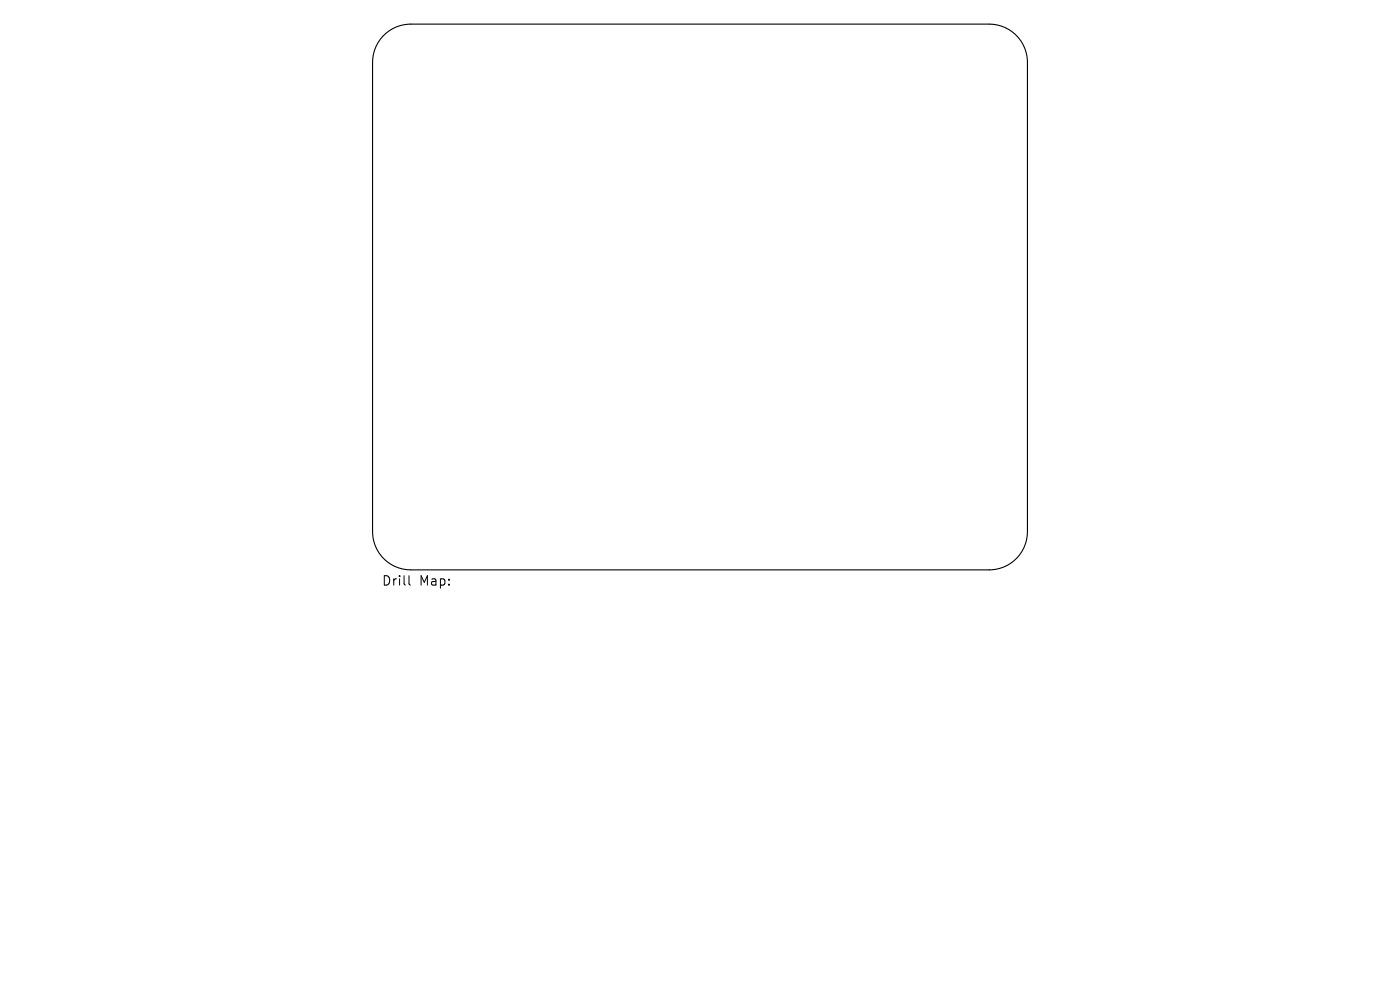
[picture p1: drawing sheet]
<svg xmlns="http://www.w3.org/2000/svg" width="297mm" height="210mm" viewBox="0 0 297 210" stroke-linecap="round" stroke-linejoin="round" font-family="sans-serif">
<defs><g id="words">
<g font-size="2.8">
<text x="80.9" y="124.5">Drill</text>
<text x="88.9" y="124.5">Map:</text>
</g>
</g></defs>
<path d="M81.3 7.6a8.1 8.1 0 0 1 5.8-2.5h122.8a8.1 8.1 0 0 1 8.1 8.1v99.6a8.1 8.1 0 0 1-8.1 8.1h-122.8a8.1 8.1 0 0 1-8.1-8.1v-99.6a8.1 8.1 0 0 1 2.3-5.6z" fill="none" stroke="#000" stroke-width=".23"/>
<path d="M86.8 122.1v1.7l.3 .3" fill="none" stroke="#000" stroke-width=".21"/>
<use href="#words"/>
</svg>
